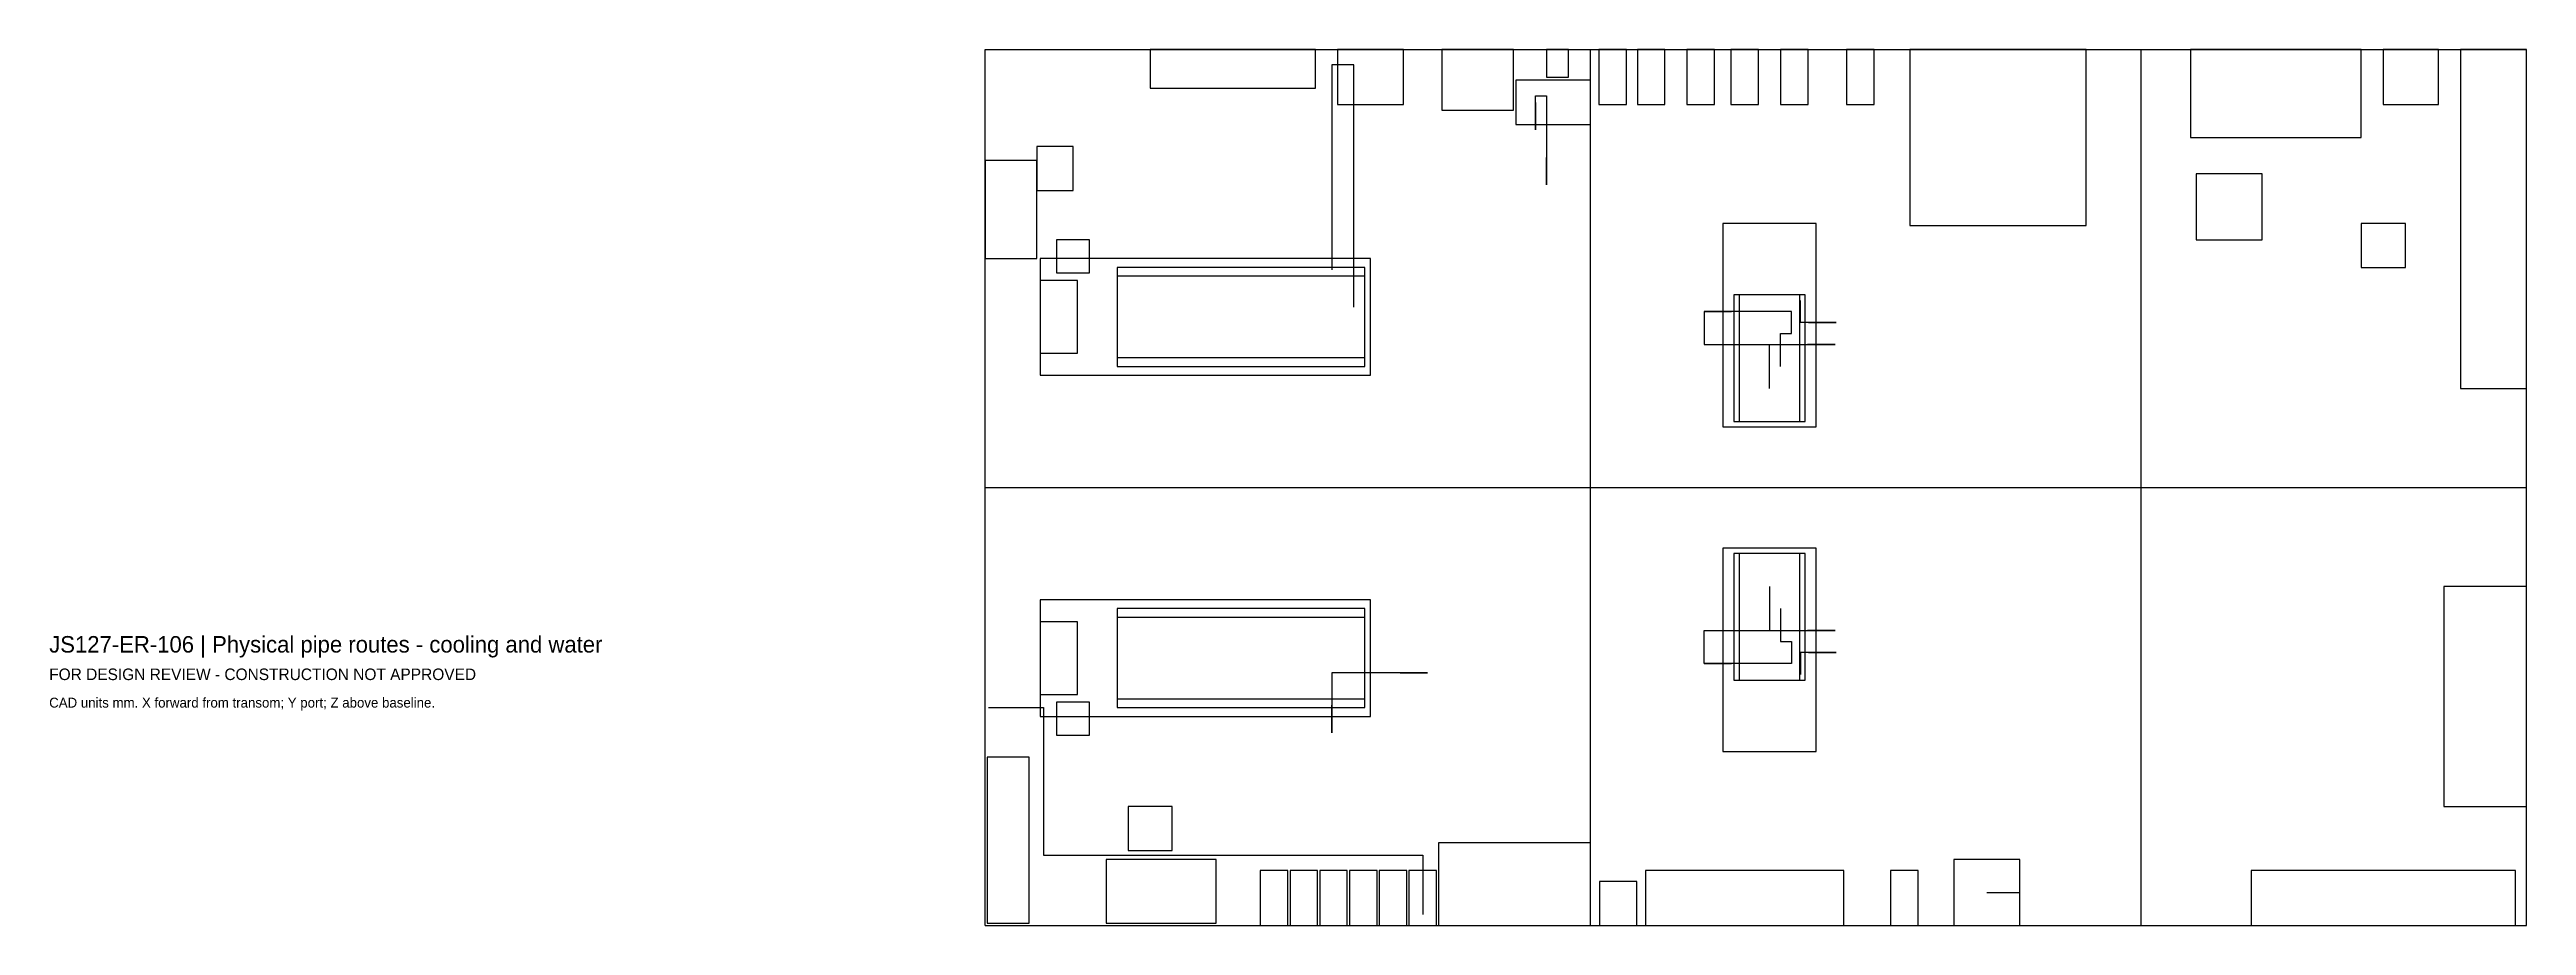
# Model space of a CAD drawing. Header units: millimetres. Extents: x 3 to 22500, y -3980 to 3980.
import ezdxf

# ---------------------------------------------------------------- set-up
doc = ezdxf.new("R2010")
doc.units = ezdxf.units.MM
for name, color, linetype in [('ANNOTATION', 7, 'Continuous'), ('CENTERLINE', 8, 'Continuous'), ('EQUIPMENT', 3, 'Continuous'), ('GEOMETRY', 7, 'Continuous'), ('PIPING', 4, 'Continuous')]:
    doc.layers.add(name, color=color, linetype=linetype)

msp = doc.modelspace()

# ---------------------------------------------------------------- linework, layer by layer
at = {"layer": 'CENTERLINE'}
msp.add_line((8500, 0), (22500, 0), dxfattribs=at)
at = {"layer": 'EQUIPMENT'}
for points in [[(10000, 3630), (11500, 3630), (11500, 3980), (10000, 3980)], [(11700, 3480), (12300, 3480), (12300, 3980), (11700, 3980)], [(12650, 3430), (13300, 3430), (13300, 3980), (12650, 3980)], [(13600, 3730), (13800, 3730), (13800, 3980), (13600, 3980)], [(14075, 3480), (14325, 3480), (14325, 3980), (14075, 3980)], [(14425, 3480), (14675, 3480), (14675, 3980), (14425, 3980)], [(14875, 3480), (15125, 3480), (15125, 3980), (14875, 3980)], [(15275, 3480), (15525, 3480), (15525, 3980), (15275, 3980)], [(15725, 3480), (15975, 3480), (15975, 3980), (15725, 3980)], [(16325, 3480), (16575, 3480), (16575, 3980), (16325, 3980)], [(16900, 2380), (18500, 2380), (18500, 3980), (16900, 3980)], [(19450, 3180), (21000, 3180), (21000, 3980), (19450, 3980)], [(21200, 3480), (21700, 3480), (21700, 3980), (21200, 3980)], [(21900, 900), (22500, 900), (22500, 3980), (21900, 3980)], [(13320, 3300), (14000, 3300), (14000, 3700), (13320, 3700)], [(8500, 2080), (8970, 2080), (8970, 2970), (8500, 2970)], [(8970, 2700), (9300, 2700), (9300, 3100), (8970, 3100)], [(19500, 2250), (20100, 2250), (20100, 2850), (19500, 2850)], [(9150, 1950), (9450, 1950), (9450, 2250), (9150, 2250)], [(15200, 550), (16050, 550), (16050, 2400), (15200, 2400)], [(21000, 2000), (21400, 2000), (21400, 2400), (21000, 2400)], [(9000, 1020), (12000, 1020), (12000, 2080), (9000, 2080)], [(9000, 1220), (9340, 1220), (9340, 1880), (9000, 1880)], [(9700, 1100), (11950, 1100), (11950, 2000), (9700, 2000)], [(9700, 1180), (11950, 1180), (11950, 1920), (9700, 1920)], [(15300, 600), (15950, 600), (15950, 1750), (15300, 1750)], [(15350, 600), (15900, 600), (15900, 1750), (15350, 1750)], [(15200, -2400), (16050, -2400), (16050, -550), (15200, -550)], [(15300, -1750), (15950, -1750), (15950, -600), (15300, -600)], [(15350, -1750), (15900, -1750), (15900, -600), (15350, -600)], [(9000, -2080), (12000, -2080), (12000, -1020), (9000, -1020)], [(9700, -2000), (11950, -2000), (11950, -1100), (9700, -1100)], [(21750, -2900), (22500, -2900), (22500, -900), (21750, -900)], [(9000, -1880), (9340, -1880), (9340, -1220), (9000, -1220)], [(9700, -1920), (11950, -1920), (11950, -1180), (9700, -1180)], [(9150, -2250), (9450, -2250), (9450, -1950), (9150, -1950)], [(8520, -3960), (8900, -3960), (8900, -2450), (8520, -2450)], [(9800, -3300), (10200, -3300), (10200, -2900), (9800, -2900)], [(12620, -3980), (14000, -3980), (14000, -3230), (12620, -3230)], [(9600, -3960), (10600, -3960), (10600, -3380), (9600, -3380)], [(11000, -3980), (11250, -3980), (11250, -3480), (11000, -3480)], [(11270, -3980), (11520, -3980), (11520, -3480), (11270, -3480)], [(11540, -3980), (11790, -3980), (11790, -3480), (11540, -3480)], [(11810, -3980), (12060, -3980), (12060, -3480), (11810, -3480)], [(12080, -3980), (12330, -3980), (12330, -3480), (12080, -3480)], [(12350, -3980), (12600, -3980), (12600, -3480), (12350, -3480)], [(14080, -3980), (14420, -3980), (14420, -3580), (14080, -3580)], [(14500, -3980), (16300, -3980), (16300, -3480), (14500, -3480)], [(16725, -3980), (16975, -3980), (16975, -3480), (16725, -3480)], [(17300, -3980), (17900, -3980), (17900, -3380), (17300, -3380)], [(20000, -3980), (22400, -3980), (22400, -3480), (20000, -3480)]]:
    msp.add_lwpolyline(points, close=True, dxfattribs=at)
at = {"layer": 'GEOMETRY'}
for p, q in [((8500, 3980), (14000, 3980)), ((8500, -3980), (8500, 3980)), ((14000, 3980), (19000, 3980)), ((14000, -3980), (14000, 3980)), ((19000, 3980), (22500, 3980)), ((19000, -3980), (19000, 3980)), ((22500, -3980), (22500, 3980)), ((8500, -3980), (14000, -3980)), ((14000, -3980), (19000, -3980)), ((19000, -3980), (22500, -3980))]:
    msp.add_line(p, q, dxfattribs=at)
at = {"layer": 'PIPING'}
for p, q in [((11850, 3840), (11650, 3840)), ((11650, 3840), (11650, 2228)), ((11850, 1640), (11850, 3840)), ((13500, 3250), (13500, 3560)), ((13500, 3560), (13600, 3560)), ((13500, 3500), (13500, 3250)), ((13600, 3560), (13600, 2750)), ((13500, 3250), (13500, 3250)), ((13600, 2750), (13600, 3000)), ((13600, 2750), (13600, 2750)), ((11650, 2228), (11650, 2228)), ((11650, 2228), (11650, 1978)), ((11850, 1640), (11850, 1640)), ((11850, 1640), (11850, 1640)), ((15825, 1600), (15030, 1600)), ((15030, 1600), (15030, 1600)), ((15030, 1600), (15280, 1600)), ((15280, 1600), (15030, 1600)), ((15030, 1600), (15030, 1600)), ((15030, 1600), (15030, 1300)), ((15825, 1400), (15825, 1600)), ((15905, 1500), (15905, 1700)), ((15905, 1700), (15905, 1700)), ((15905, 1700), (15905, 1700)), ((15725, 1100), (15725, 1400)), ((15725, 1400), (15825, 1400)), ((15825, 1400), (15825, 1400)), ((15825, 1400), (15825, 1400)), ((15825, 1400), (15825, 1400)), ((16230, 1500), (15905, 1500)), ((15980, 1500), (16230, 1500)), ((16230, 1500), (16230, 1500)), ((15030, 1300), (16220, 1300)), ((15625, 900), (15625, 1300)), ((15625, 1300), (16220, 1300)), ((16220, 1300), (15970, 1300)), ((16220, 1300), (15970, 1300)), ((16220, 1300), (16220, 1300)), ((16220, 1300), (16220, 1300)), ((15625, 900), (15625, 900)), ((15625, 900), (15625, 900)), ((15725, 1100), (15725, 1100)), ((15725, 1100), (15725, 1100)), ((15625, -900), (15625, -900)), ((15625, -900), (15625, -900)), ((15625, -900), (15625, -1300)), ((15725, -1100), (15725, -1100)), ((15725, -1100), (15725, -1100)), ((15725, -1100), (15725, -1400)), ((15030, -1600), (15030, -1300)), ((15030, -1300), (16220, -1300)), ((15625, -1300), (16220, -1300)), ((16220, -1300), (15970, -1300)), ((16220, -1300), (15970, -1300)), ((16220, -1300), (16220, -1300)), ((16220, -1300), (16220, -1300)), ((15725, -1400), (15825, -1400)), ((15825, -1400), (15825, -1400)), ((15825, -1400), (15825, -1400)), ((15825, -1400), (15825, -1400)), ((15825, -1400), (15825, -1600)), ((16230, -1500), (15905, -1500)), ((15905, -1500), (15905, -1700)), ((15980, -1500), (16230, -1500)), ((16230, -1500), (16230, -1500)), ((12520, -1685), (11650, -1685)), ((11650, -1685), (11650, -2228)), ((12270, -1685), (12520, -1685)), ((12520, -1685), (12520, -1685)), ((15825, -1600), (15030, -1600)), ((15030, -1600), (15030, -1600)), ((15030, -1600), (15280, -1600)), ((15280, -1600), (15030, -1600)), ((15030, -1600), (15030, -1600)), ((15905, -1700), (15905, -1700)), ((15905, -1700), (15905, -1700)), ((8530, -2000), (9030, -2000)), ((9030, -2000), (9030, -2000)), ((9030, -2000), (9030, -3340)), ((11650, -2228), (11650, -1978)), ((11650, -2228), (11650, -2228)), ((9030, -3340), (12475, -3340)), ((12475, -3340), (12475, -3880)), ((17600, -3680), (17600, -3680)), ((17600, -3680), (17600, -3680)), ((17600, -3680), (17900, -3680)), ((17900, -3680), (17900, -3680)), ((12475, -3880), (12475, -3880)), ((12475, -3880), (12475, -3880))]:
    msp.add_line(p, q, dxfattribs=at)

# ---------------------------------------------------------------- texts
at = {"layer": 'ANNOTATION'}
for s, height, p in [('JS127-ER-106 | Physical pipe routes - cooling and water', 150, (0, -1500)), ('FOR DESIGN REVIEW - CONSTRUCTION NOT APPROVED', 105, (0, -1750)), ('CAD units mm. X forward from transom; Y port; Z above baseline.', 90, (0, -2000))]:
    msp.add_text(s, height=height, dxfattribs=at).set_placement(p)

doc.saveas('drawing.dxf')
